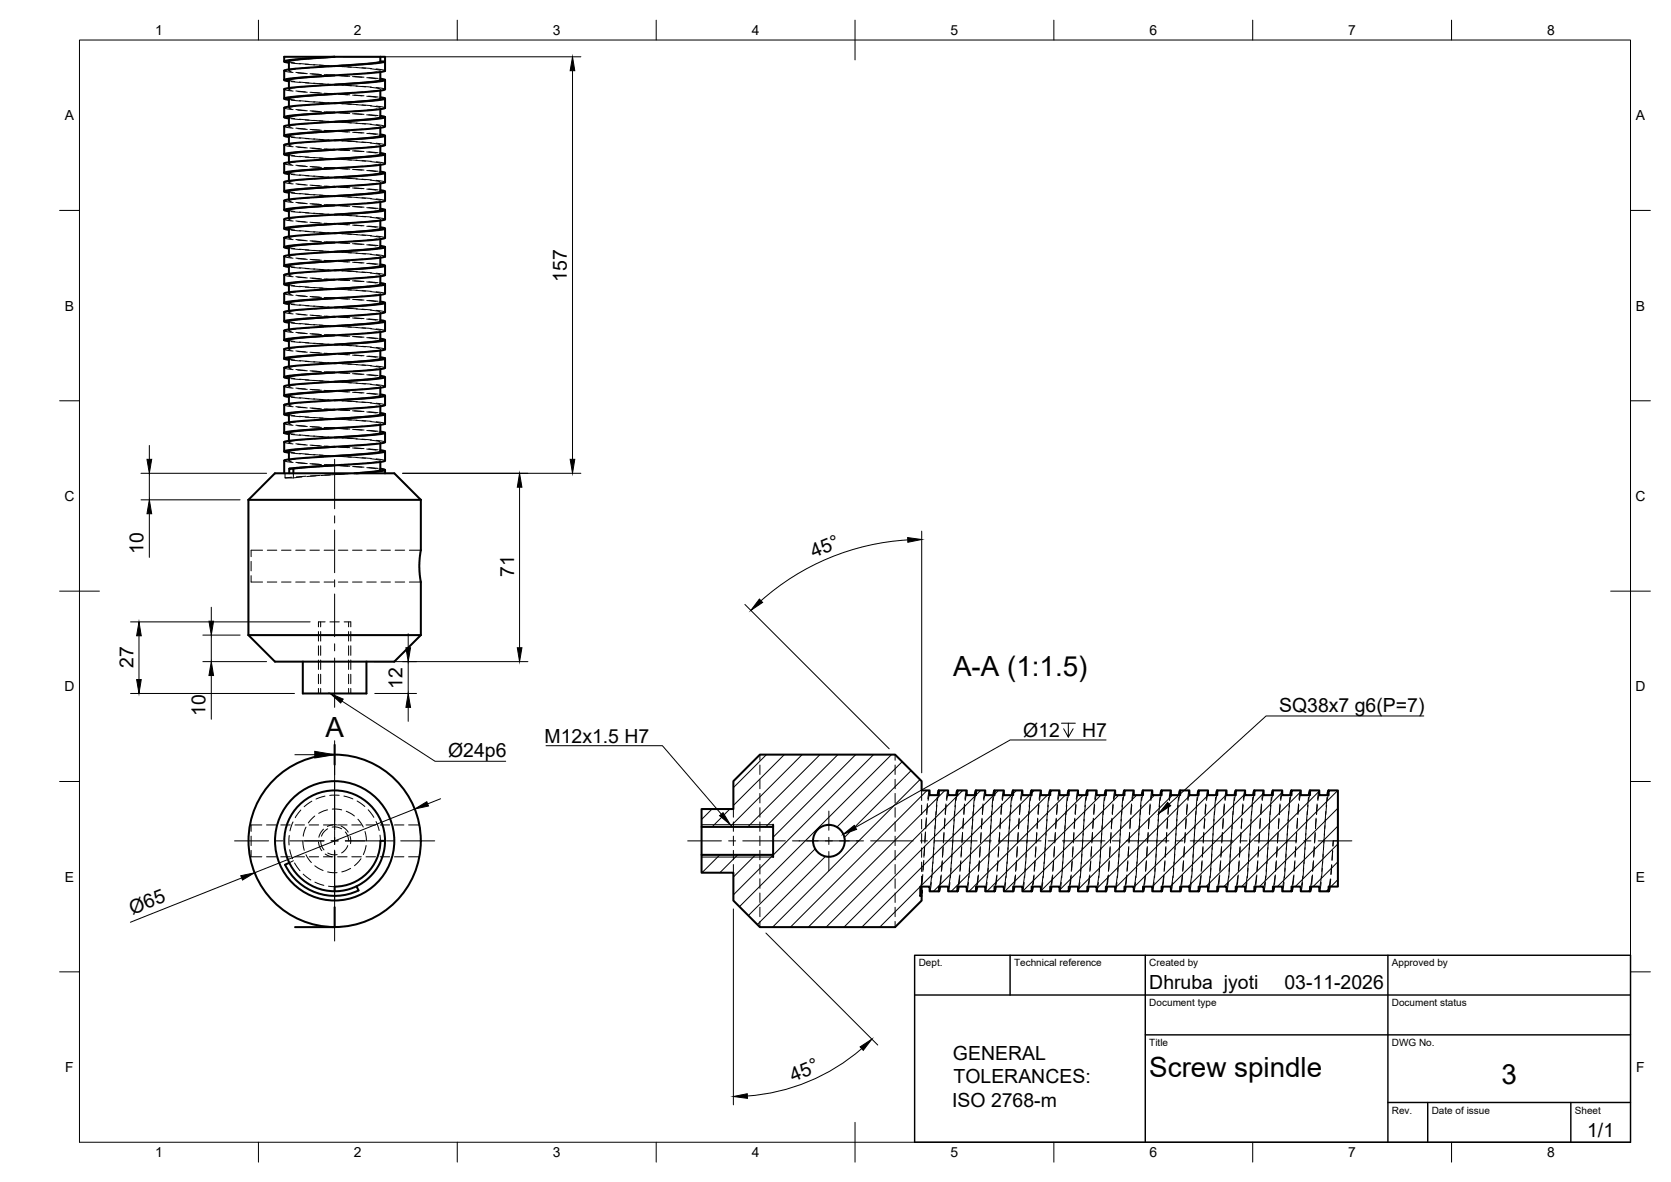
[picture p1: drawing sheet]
<svg xmlns="http://www.w3.org/2000/svg" width="420mm" height="297mm" viewBox="0 0 420 297" stroke-linecap="round" stroke-linejoin="round" font-family="sans-serif">
<defs><g id="words">
<g font-size="7">
<text x="239.6" y="169.9">A-A (1:1.5)</text>
<text x="81.8" y="185.2">A</text>
<text x="289" y="270.6">Screw spindle</text>
<text x="377.5" y="272.3">3</text>
</g>
<g font-size="4.9">
<text x="142.5" y="70.9" transform="rotate(-90 142.5 70.9)">157</text>
<text x="36.1" y="139.2" transform="rotate(-90 36.1 139.2)">10</text>
<text x="204.6" y="140.2" transform="rotate(-23 204.6 140.2)">45°</text>
<text x="129.2" y="145" transform="rotate(-90 129.2 145)">71</text>
<text x="33.5" y="167.9" transform="rotate(-90 33.5 167.9)">27</text>
<text x="101.2" y="173.1" transform="rotate(-90 101.2 173.1)">12</text>
<text x="51.7" y="179.9" transform="rotate(-90 51.7 179.9)">10</text>
<text x="321.6" y="178.9">SQ38x7 g6(P=7)</text>
<text x="257.3" y="185.2">Ø12</text>
<text x="272.1" y="185.2">H7</text>
<text x="112.7" y="190.3">Ø24p6</text>
<text x="136.9" y="186.7">M12x1.5 H7</text>
<text x="33.3" y="229.9" transform="rotate(-22 33.3 229.9)">Ø65</text>
<text x="289" y="248.5">Dhruba jyoti</text>
<text x="323" y="248.5">03-11-2026</text>
<text x="239.6" y="266.4">GENERAL</text>
<text x="199.4" y="271.8" transform="rotate(-22 199.4 271.8)">45°</text>
<text x="239.8" y="272.3">TOLERANCES:</text>
<text x="239.4" y="278.2">ISO 2768-m</text>
<text x="399.1" y="285.7">1/1</text>
</g>
<g font-size="3.5">
<text x="39" y="8.8">1</text>
<text x="89" y="8.8">2</text>
<text x="139" y="8.8">3</text>
<text x="189" y="8.8">4</text>
<text x="239" y="8.8">5</text>
<text x="289" y="8.8">6</text>
<text x="339" y="8.8">7</text>
<text x="389" y="8.8">8</text>
<text x="16.3" y="30.2">A</text>
<text x="411.3" y="30.2">A</text>
<text x="16.3" y="78">B</text>
<text x="411.3" y="78">B</text>
<text x="16.2" y="125.9">C</text>
<text x="411.2" y="125.9">C</text>
<text x="16.2" y="173.7">D</text>
<text x="411.2" y="173.7">D</text>
<text x="16.3" y="221.6">E</text>
<text x="411.3" y="221.6">E</text>
<text x="16.4" y="269.4">F</text>
<text x="411.4" y="269.4">F</text>
<text x="39" y="290.8">1</text>
<text x="89" y="290.8">2</text>
<text x="139" y="290.8">3</text>
<text x="189" y="290.8">4</text>
<text x="239" y="290.8">5</text>
<text x="289" y="290.8">6</text>
<text x="339" y="290.8">7</text>
<text x="389" y="290.8">8</text>
</g>
<g font-size="2.5">
<text x="231" y="242.9">Dept.</text>
<text x="255" y="242.9">Technical reference</text>
<text x="289" y="242.9">Created by</text>
<text x="350" y="242.9">Approved by</text>
<text x="289" y="252.8">Document type</text>
<text x="350" y="252.8">Document status</text>
<text x="289" y="262.9">Title</text>
<text x="350" y="262.9">DWG No.</text>
<text x="350" y="279.9">Rev.</text>
<text x="360" y="279.9">Date of issue</text>
<text x="396" y="279.9">Sheet</text>
</g>
</g></defs>
<!-- layer: Hidden -->
<g fill="none" stroke="#000" stroke-width=".25">
<path d="M71.5 17.8l2.2 .4M72.6 15.4l1.5 .4M72.6 17.4v.4M73.2 15.8l2.4 .3M74.3 17.4l-1.7 .3 .6 .3M74.4 18.2l2.4 .2M74.9 18.3l2.4 .2M75.3 15.9l2.4 .3M76.8 16.1l2.3 .2M77.9 17l-2.4 .2M78 18.5l2.3 .2M78.4 18.6l2.4 .1"/>
<path d="M78.8 16.3l2.4 .1M80.3 16.4l2.4 .1M81.4 16.8l-2.4 .1M81.5 18.8l2.4 .1M82 18.8l2.4 .2M82.4 16.5l2.4 .1M83.9 16.6l2.4 .1M84.1 16.6l-1.5 .1M85.1 19l2.4 .2M85.6 19l2.3 .2M86 16.7l2.3 .2M87.5 16.8l2.3 .2"/>
<path d="M87.7 18.7l-2.4 .2M88.6 19.2l2.4 .2M89.1 19.2l2.4 .2M89.6 17l2.3 .2M91 17l2.4 .2M91.2 18.4l-2.4 .2M92.2 19.5l2.4 .3M92.7 19.5l2.4 .2M93.1 17.3l2.4 .3M94.6 17.3l2.2 .5M94.8 18.1l-2.4 .2M95.6 17.8v.3"/>
<path d="M71.5 36.4l2.2 .5M71.5 22.4l2.2 .5M71.5 27.1l2.2 .4M71.5 31.8l2.2 .4M72.6 20.1l1.5 .4M72.6 24.8l1.5 .4M72.6 29.4l1.5 .4M72.6 34.1l1.5 .4M72.6 38.8l1.5 .3M72.6 22.1v.3M72.6 26.8v.3M72.6 31.5v.3"/>
<path d="M72.6 36.1v.3M73.2 39.2l2.4 .2M73.2 34.5l2.4 .2M73.2 29.8l2.4 .3M73.2 25.2l2.4 .2M73.2 20.5l2.4 .2M74.3 22l-1.7 .4 .6 .3M74.3 26.7l-1.7 .4 .6 .3M74.3 31.4l-1.7 .3 .6 .3M74.3 36l-1.7 .4 .6 .3M74.4 22.9l2.4 .2M74.4 27.5l2.4 .3"/>
<path d="M74.4 32.2l2.4 .2M74.4 36.9l2.4 .2M74.9 23l2.4 .2M74.9 27.7l2.4 .1M74.9 32.3l2.4 .2M74.9 37l2.4 .2M75.3 20.6l2.4 .2M75.3 25.3l2.4 .2M75.3 30l2.4 .2M75.3 34.6l2.4 .2M75.3 39.3l2.4 .2M76.8 39.5l2.3 .1"/>
<path d="M76.8 34.8l2.3 .2M76.8 30.1l2.3 .2M76.8 25.5l2.3 .1M76.8 20.8l2.3 .2M77.9 21.7l-2.4 .2M77.9 26.4l-2.4 .2M77.9 31l-2.4 .2M77.9 35.7l-2.4 .2M78 23.2l2.3 .2M78 27.9l2.3 .1M78 32.5l2.3 .2M78 37.2l2.3 .2"/>
<path d="M78.4 23.3l2.4 .1M78.4 27.9l2.4 .2M78.4 32.6l2.4 .2M78.4 37.3l2.4 .1M78.8 20.9l2.4 .2M78.8 25.6l2.4 .1M78.8 30.3l2.4 .1M78.8 34.9l2.4 .2M78.8 39.6l2.4 .2M80.3 39.7l2.4 .2M80.3 35l2.4 .2M80.3 30.4l2.4 .1"/>
<path d="M80.3 25.7l2.4 .2M80.3 21l2.4 .2M81.4 21.4l-2.4 .2M81.4 26.1l-2.4 .2M81.4 30.8l-2.4 .2M81.4 35.5l-2.4 .1M81.5 28.1l2.4 .2M81.5 37.4l2.4 .2M81.5 23.4l2.4 .2M81.5 32.8l2.4 .1M82 23.5l2.4 .1M82 32.8l2.4 .2"/>
<path d="M82 37.5l2.4 .1M82 28.2l2.4 .1M82.4 21.2l2.4 .1M82.4 25.8l2.4 .2M82.4 30.5l2.4 .2M82.4 35.2l2.4 .1M82.4 39.8l2.4 .2M83.9 39.9l2.4 .2M83.9 35.2l2.4 .2M83.9 30.6l2.4 .1M83.9 25.9l2.4 .2M83.9 21.3l2.4 .1"/>
<path d="M84.1 21.3l-1.5 .1M84.1 25.9l-1.5 .1M84.1 30.6l-1.5 .1M84.1 35.3l-1.5 .1M84.1 39.9l-1.5 .1M85.1 23.7l2.4 .1M85.1 28.3l2.4 .2M85.1 33l2.4 .2M85.1 37.7l2.4 .1M85.6 23.7l2.3 .1M85.6 28.3l2.3 .2M85.6 33l2.3 .2"/>
<path d="M85.6 37.7l2.3 .1M86 21.4l2.3 .2M86 26.1l2.3 .1M86 30.7l2.3 .2M86 35.4l2.3 .1M87.5 35.5l2.3 .1M87.5 30.8l2.3 .2M87.5 26.1l2.3 .2M87.5 21.5l2.3 .1M87.6 28.1l-2.3 .1M87.6 37.4l-2.3 .1M87.7 23.4l-2.4 .1"/>
<path d="M87.7 32.7l-2.4 .2M88.6 23.9l2.4 .2M88.6 28.6l2.4 .2M88.6 37.9l2.4 .2M88.7 33.2l2.3 .2M89.1 23.9l2.4 .2M89.1 28.6l2.4 .1M89.1 33.2l2.4 .2M89.1 37.9l2.4 .2M89.5 21.6l2.4 .2M89.5 31l2.4 .2M89.5 35.6l2.4 .2"/>
<path d="M89.6 26.3l2.3 .2M91 35.7l2.4 .2M91 31l2.4 .2M91 26.4l2.4 .2M91 21.7l2.4 .2M91.2 23.1l-2.4 .2M91.2 27.8l-2.4 .2M91.2 32.5l-2.4 .1M91.2 37.1l-2.4 .2M92.2 28.9l2.4 .2M92.2 38.2l2.4 .2M92.2 24.2l2.4 .3"/>
<path d="M92.2 33.5l2.4 .3M92.7 24.2l2.4 .2M92.7 28.8l2.4 .2M92.7 33.5l2.4 .2M92.7 38.1l2.4 .3M93.1 21.9l2.4 .4M93.1 26.6l2.4 .4M93.1 31.3l2.4 .4M93.1 35.9l2.4 .4M94.6 36l2.2 .4M94.6 31.3l2.2 .5M94.6 26.7l2.2 .4"/>
<path d="M94.6 22l2.2 .4M94.8 22.7l-2.4 .3M94.8 27.4l-2.4 .3M94.8 32.1l-2.4 .2M94.8 36.7l-2.4 .3M95.6 22.4v.4M95.6 27.1v.3M95.6 31.8v.3M95.6 36.4v.4M71.5 41.1l2.2 .5M71.5 59.8l2.2 .4M71.5 45.8l2.2 .4"/>
<path d="M71.5 50.4l2.2 .5M71.5 55.1l2.2 .4M72.6 43.4l1.5 .4M72.6 48.1l1.5 .4M72.6 52.8l1.5 .4M72.6 57.4l1.5 .4M72.6 40.8v.3M72.6 45.5v.3M72.6 50.1v.3M72.6 54.8v.3M72.6 59.4v.4M73.2 57.8l2.4 .2"/>
<path d="M73.2 53.2l2.4 .2M73.2 48.5l2.4 .2M73.2 43.8l2.4 .3M74.3 40.7l-1.7 .4 .6 .2M74.3 45.4l-1.7 .3 .6 .3M74.3 50l-1.7 .4 .6 .3M74.3 59.4l-1.7 .3 .6 .3M74.3 54.7l-1.7 .4 .6 .2M74.4 41.5l2.4 .2M74.4 46.2l2.4 .2M74.4 50.8l2.4 .3M74.4 55.5l2.4 .3"/>
<path d="M74.9 41.7l2.4 .2M74.9 46.3l2.4 .2M74.9 51l2.4 .2M74.9 55.7l2.4 .1M75.3 43.9l2.4 .3M75.3 48.6l2.4 .2M75.3 53.3l2.4 .2M75.3 58l2.4 .2M76.8 58.2l2.3 .1M76.8 53.5l2.3 .1M76.8 48.8l2.3 .2M76.8 44.1l2.3 .2"/>
<path d="M77.9 40.4l-2.4 .2M77.9 45l-2.4 .2M77.9 49.7l-2.4 .2M77.9 54.4l-2.4 .2M77.9 59l-2.4 .2M78 41.9l2.3 .1M78 46.5l2.3 .2M78 51.2l2.3 .2M78 55.8l2.3 .2M78.4 41.9l2.4 .2M78.4 46.6l2.4 .1M78.4 51.3l2.4 .1"/>
<path d="M78.4 55.9l2.4 .2M78.8 44.2l2.4 .2M78.8 48.9l2.4 .2M78.8 53.6l2.4 .1M78.8 58.3l2.4 .1M80.3 58.4l2.4 .1M80.3 53.7l2.4 .2M80.3 49.1l2.4 .1M80.3 44.4l2.4 .1M81.4 40.1l-2.4 .2M81.4 44.8l-2.4 .1M81.4 49.5l-2.4 .1"/>
<path d="M81.4 54.1l-2.4 .2M81.4 58.8l-2.4 .2M81.5 51.4l2.4 .2M81.5 42.1l2.4 .2M81.5 46.8l2.4 .1M81.5 56.1l2.4 .2M82 42.1l2.4 .2M82 46.8l2.4 .2M82 51.5l2.4 .1M82 56.1l2.4 .2M82.4 44.5l2.4 .1M82.4 53.8l2.4 .2"/>
<path d="M82.4 49.2l2.4 .1M82.4 58.5l2.4 .1M83.9 58.6l2.4 .1M83.9 53.9l2.4 .2M83.9 49.3l2.4 .1M83.9 44.6l2.4 .1M84.1 44.6l-1.5 .1M84.1 49.3l-1.5 .1M84.1 53.9l-1.5 .1M84.1 58.6l-1.5 .1M85.1 42.3l2.4 .2M85.1 47l2.4 .2"/>
<path d="M85.1 51.7l2.4 .1M85.1 56.3l2.4 .2M85.6 42.4l2.3 .1M85.6 47l2.3 .2M85.6 51.7l2.3 .1M85.6 56.4l2.3 .1M86 40.1l2.3 .1M86 44.7l2.3 .2M86 49.4l2.3 .2M86 54.1l2.3 .1M86 58.7l2.3 .2M87.5 58.8l2.3 .2"/>
<path d="M87.5 54.1l2.3 .2M87.5 49.5l2.3 .1M87.5 44.8l2.3 .1M87.5 40.1l2.3 .2M87.6 51.4l-2.3 .1M87.7 42l-2.4 .2M87.7 46.7l-2.4 .2M87.7 56l-2.4 .2M88.6 42.6l2.4 .1M88.6 47.2l2.4 .2M88.6 51.9l2.4 .2M88.7 56.6l2.3 .2"/>
<path d="M89.1 42.6l2.4 .1M89.1 47.3l2.4 .1M89.1 51.9l2.4 .2M89.1 56.6l2.4 .1M89.5 40.3l2.4 .2M89.5 45l2.4 .2M89.5 54.3l2.4 .2M89.6 49.6l2.3 .2M89.6 59l2.3 .2M91 59l2.4 .2M91 54.4l2.4 .2M91 49.7l2.4 .2"/>
<path d="M91 45l2.4 .2M91 40.4l2.4 .1M91.2 41.8l-2.4 .2M91.2 46.4l-2.4 .2M91.2 51.1l-2.4 .2M91.2 55.8l-2.4 .2M92.2 42.8l2.4 .3M92.2 47.5l2.4 .3M92.2 52.2l2.4 .3M92.2 56.9l2.4 .2M92.7 42.8l2.4 .2M92.7 47.5l2.4 .2"/>
<path d="M92.7 52.2l2.4 .2M92.7 56.8l2.4 .3M93.1 40.6l2.4 .4M93.1 45.3l2.4 .3M93.1 49.9l2.4 .4M93.1 54.6l2.4 .4M93.1 59.3l2.4 .3M94.6 59.3l1.6 .2 .6 .3M94.6 54.7l2.2 .4M94.6 50l2.2 .4M94.6 45.3l2.2 .5M94.6 40.7l2.2 .4"/>
<path d="M94.8 41.4l-2.4 .3M94.8 46.1l-2.4 .2M94.8 50.7l-2.4 .3M94.8 55.4l-2.4 .3M95.6 41.1v.3M95.6 45.8v.3M95.6 50.4v.4M95.6 55.1v.3M95.6 59.8v.3M71.5 64.4l2.2 .5M71.5 69.1l2.2 .5M71.5 73.8l2.2 .4"/>
<path d="M71.5 78.4l2.2 .5M72.6 62.1l1.5 .4M72.6 66.8l1.5 .3M72.6 71.4l1.5 .4M72.6 76.1l1.5 .4M72.6 64.1v.3M72.6 68.8v.3M72.6 73.5v.3M72.6 78.1v.3M73.2 76.5l2.4 .2M73.2 71.8l2.4 .3M73.2 67.2l2.4 .2"/>
<path d="M73.2 62.5l2.4 .2M74.3 64l-1.7 .4 .6 .3M74.3 68.7l-1.7 .4 .6 .2M74.3 73.4l-1.7 .4 .6 .2M74.3 78l-1.7 .4 .6 .3M74.4 60.2l2.4 .2M74.4 64.9l2.4 .2M74.4 69.5l2.4 .3M74.4 74.2l2.4 .2M74.4 78.9l2.4 .2M74.9 65l2.4 .2M74.9 60.3l2.4 .2"/>
<path d="M74.9 69.7l2.4 .2M74.9 74.3l2.4 .2M74.9 79l2.4 .2M75.3 62.6l2.4 .2M75.3 67.3l2.4 .2M75.3 72l2.4 .2M75.3 76.6l2.4 .2M76.8 76.8l2.3 .2M76.8 72.1l2.3 .2M76.8 67.5l2.3 .1M76.8 62.8l2.3 .2M77.9 63.7l-2.4 .2"/>
<path d="M77.9 68.4l-2.4 .2M77.9 73l-2.4 .2M77.9 77.7l-2.4 .2M78 60.5l2.3 .2M78 65.2l2.3 .1M78 69.9l2.3 .1M78 74.5l2.3 .2M78 79.2l2.3 .2M78.4 60.6l2.4 .1M78.4 65.3l2.4 .1M78.4 69.9l2.4 .2M78.4 74.6l2.4 .1"/>
<path d="M78.4 79.3l2.4 .1M78.8 62.9l2.4 .2M78.8 67.6l2.4 .1M78.8 72.2l2.4 .2M78.8 76.9l2.4 .2M80.3 77.1l2.4 .1M80.3 72.4l2.4 .1M80.3 67.7l2.4 .1M80.3 63l2.4 .2M81.4 63.4l-2.4 .2M81.4 68.1l-2.4 .2M81.4 72.8l-2.4 .1"/>
<path d="M81.4 77.5l-2.4 .1M81.5 60.8l2.4 .1M81.5 70.1l2.4 .2M81.5 79.4l2.4 .2M81.5 65.4l2.4 .2M81.5 74.8l2.4 .1M82 60.8l2.4 .1M82 65.5l2.4 .1M82 70.2l2.4 .1M82 79.5l2.4 .1M82 74.8l2.4 .2M82.4 63.2l2.4 .1"/>
<path d="M82.4 67.8l2.4 .2M82.4 72.5l2.4 .2M82.4 77.2l2.4 .1M83.9 77.3l2.4 .1M83.9 72.6l2.4 .1M83.9 67.9l2.4 .2M83.9 63.3l2.4 .1M84.1 63.3l-1.5 .1M84.1 67.9l-1.5 .1M84.1 72.6l-1.5 .1M84.1 77.3l-1.5 .1M85.1 61l2.4 .2"/>
<path d="M85.1 65.7l2.4 .1M85.1 70.3l2.4 .2M85.1 75l2.4 .1M85.1 79.7l2.4 .1M85.6 61l2.3 .2M85.6 65.7l2.3 .1M85.6 70.4l2.3 .1M85.6 75l2.3 .2M85.6 79.7l2.3 .1M86 63.4l2.3 .1M86 68.1l2.3 .1M86 72.7l2.3 .2"/>
<path d="M86 77.4l2.3 .2M87.5 77.5l2.3 .1M87.5 72.8l2.3 .1M87.5 68.1l2.3 .2M87.5 63.5l2.3 .1M87.6 60.7l-2.3 .2M87.6 70l-2.3 .2M87.6 79.4l-2.3 .1M87.7 65.4l-2.4 .1M87.7 74.7l-2.4 .2M88.6 61.2l2.4 .2M88.6 70.6l2.4 .1"/>
<path d="M88.6 79.9l2.4 .2M88.7 65.9l2.3 .2M88.7 75.2l2.3 .2M89.1 61.2l2.4 .2M89.1 65.9l2.4 .2M89.1 70.6l2.4 .1M89.1 79.9l2.4 .2M89.2 75.2l2.3 .2M89.5 63.6l2.4 .2M89.5 73l2.4 .2M89.5 77.6l2.4 .2M89.6 68.3l2.3 .2"/>
<path d="M91 77.7l2.4 .2M91 73l2.4 .2M91 68.4l2.4 .1M91 63.7l2.4 .2M91.2 60.5l-2.4 .1M91.2 65.1l-2.4 .2M91.2 69.8l-2.4 .2M91.2 74.5l-2.4 .1M91.2 79.1l-2.4 .2M92.2 70.9l2.4 .2M92.2 61.5l2.4 .3M92.2 66.2l2.4 .2"/>
<path d="M92.2 75.5l2.4 .3M92.7 61.5l2.4 .2M92.7 66.2l2.4 .2M92.7 70.8l2.4 .2M92.7 75.5l2.4 .2M93.1 63.9l2.4 .4M93.1 68.6l2.4 .4M93.1 73.3l2.4 .3M93.1 77.9l2.4 .4M94.6 78l2.2 .4M94.6 73.3l2.2 .5M94.6 68.7l2.2 .4"/>
<path d="M94.6 64l2.2 .4M94.8 60.1l-2.4 .3M94.8 64.7l-2.4 .3M94.8 69.4l-2.4 .3M94.8 74.1l-2.4 .2M94.8 78.7l-2.4 .3M95.6 64.4v.4M95.6 69.1v.3M95.6 73.8v.3M95.6 78.4v.4M71.5 83.1l2.2 .5M71.5 87.8l2.2 .4"/>
<path d="M71.5 92.4l2.2 .5M71.5 97.1l2.2 .4M72.6 80.8l1.5 .4M72.6 85.4l1.5 .4M72.6 90.1l1.5 .4M72.6 94.8l1.5 .4M72.6 99.4l1.5 .4M72.6 82.8v.3M72.6 87.4v.4M72.6 92.1v.3M72.6 96.8v.3M73.2 99.8l2.4 .3"/>
<path d="M73.2 95.2l2.4 .2M73.2 90.5l2.4 .2M73.2 85.8l2.4 .2M73.2 81.2l2.4 .2M74.3 82.7l-1.7 .4 .6 .2M74.3 87.4l-1.7 .3 .6 .3M74.3 92l-1.7 .4 .6 .3M74.3 96.7l-1.7 .4 .6 .3M74.4 83.5l2.4 .3M74.4 88.2l2.4 .2M74.4 92.9l2.4 .2M74.4 97.5l2.4 .3"/>
<path d="M74.9 88.3l2.4 .2M74.9 83.7l2.4 .1M74.9 93l2.4 .2M74.9 97.7l2.4 .1M75.3 81.3l2.4 .2M75.3 85.9l2.4 .3M75.3 90.6l2.4 .2M75.3 95.3l2.4 .2M75.3 100l2.4 .2M76.8 95.5l2.3 .1M76.8 90.8l2.3 .2M76.8 86.1l2.3 .2"/>
<path d="M76.8 81.5l2.3 .1M77.9 82.4l-2.4 .2M77.9 87l-2.4 .2M77.9 91.7l-2.4 .2M77.9 96.4l-2.4 .2M78 83.8l2.3 .2M78 88.5l2.3 .2M78 93.2l2.3 .2M78 97.9l2.3 .1M78.4 83.9l2.4 .2M78.4 88.6l2.4 .1M78.4 93.3l2.4 .1"/>
<path d="M78.4 97.9l2.4 .2M78.8 81.6l2.4 .2M78.8 86.3l2.4 .1M78.8 90.9l2.4 .2M78.8 95.6l2.4 .1M80.3 95.7l2.4 .1M80.3 91l2.4 .2M80.3 86.4l2.4 .1M80.3 81.7l2.4 .2M81.4 82.1l-2.4 .2M81.4 86.8l-2.4 .1M81.4 91.4l-2.4 .2"/>
<path d="M81.4 96.1l-2.4 .2M81.5 84.1l2.4 .2M81.5 88.8l2.4 .1M81.5 93.4l2.4 .2M81.5 98.1l2.4 .2M82 84.1l2.4 .2M82 88.8l2.4 .1M82 93.5l2.4 .1M82 98.2l2.4 .1M82.4 86.5l2.4 .1M82.4 95.8l2.4 .2M82.4 81.8l2.4 .2"/>
<path d="M82.4 91.2l2.4 .1M83.9 95.9l2.4 .2M83.9 91.3l2.4 .1M83.9 86.6l2.4 .1M83.9 81.9l2.4 .2M84.1 81.9l-1.5 .1M84.1 86.6l-1.5 .1M84.1 91.3l-1.5 .1M84.1 95.9l-1.5 .1M85.1 84.3l2.4 .2M85.1 89l2.4 .2M85.1 93.7l2.4 .1"/>
<path d="M85.1 98.3l2.4 .2M85.6 84.4l2.3 .1M85.6 89l2.3 .2M85.6 93.7l2.3 .1M85.6 98.3l2.3 .2M86 82l2.3 .2M86 86.7l2.3 .2M86 91.4l2.3 .2M86 96.1l2.3 .1M87.5 96.1l2.3 .2M87.5 91.5l2.3 .1M87.5 86.8l2.3 .2"/>
<path d="M87.5 82.1l2.3 .2M87.7 84l-2.4 .2M87.7 88.7l-2.4 .2M87.7 93.4l-2.4 .1M87.7 98.1l-2.4 .1M88.6 84.6l2.4 .2M88.6 89.2l2.4 .2M88.6 93.9l2.4 .2M88.6 98.6l2.4 .1M89.1 84.6l2.4 .1M89.1 89.2l2.4 .2M89.1 93.9l2.4 .2"/>
<path d="M89.2 98.6l2.3 .1M89.5 87l2.4 .2M89.5 96.3l2.4 .2M89.6 82.3l2.3 .2M89.6 91.6l2.3 .2M91 96.4l2.4 .1M91 91.7l2.4 .2M91 87l2.4 .2M91 82.4l2.4 .2M91.2 83.8l-2.4 .2M91.2 88.4l-2.4 .2M91.2 93.1l-2.4 .2"/>
<path d="M91.2 97.8l-2.4 .2M92.2 80.2l2.4 .3M92.2 84.8l2.4 .3M92.2 89.5l2.4 .3M92.2 94.2l2.4 .3M92.2 98.9l2.4 .2M92.7 80.2l2.4 .2M92.7 84.8l2.4 .3M92.7 89.5l2.4 .2M92.7 94.2l2.4 .2M92.7 98.8l2.4 .2M93.1 82.6l2.4 .4"/>
<path d="M93.1 87.3l2.4 .3M93.1 91.9l2.4 .4M93.1 96.6l2.4 .4M94.6 96.7l2.2 .4M94.6 92l2.2 .4M94.6 87.3l2.2 .5M94.6 82.7l2.2 .4M94.8 83.4l-2.4 .3M94.8 88.1l-2.4 .2M94.8 92.7l-2.4 .3M94.8 97.4l-2.4 .3M95.6 83.1v.3"/>
<path d="M95.6 87.8v.3M95.6 92.4v.4M95.6 97.1v.3M71.5 106.4l2.2 .5M71.5 111.1l2.2 .5M71.5 101.8l2.2 .4M71.5 115.8l2.2 .4M71.7 118.9v1.2l1.6-.2M72.6 104.1l1.5 .4M72.6 108.8l1.5 .3M72.6 113.4l1.5 .4M72.6 101.5v.3"/>
<path d="M72.6 106.1v.3M72.6 110.8v.3M72.6 115.5v.3M73.2 113.8l2.4 .3M73.2 109.2l2.4 .2M73.2 104.5l2.4 .2M73.8 118.9v1.2M74.3 101.4l-1.7 .3 .6 .3M74.3 106l-1.6 .4 .5 .3M74.3 110.7l-1.7 .4 .6 .2M74.3 115.4l-1.6 .3 .5 .3M74.4 102.2l2.4 .2"/>
<path d="M74.4 106.9l2.4 .2M74.4 111.5l2.4 .2M74.4 116.2l2.4 .2M74.9 107l2.4 .2M74.9 111.7l2.4 .2M74.9 102.3l2.4 .2M74.9 116.3l2.4 .2M75.3 104.6l2.4 .2M75.3 109.3l2.4 .2M75.3 113.9l2.4 .3M75.9 119.9l-4.2 .2M76.8 114.1l2.3 .2"/>
<path d="M76.8 109.5l2.3 .1M76.8 104.8l2.3 .2M76.8 100.1l2.3 .2M76.9 119.7l-2.4 .2M77.9 101l-2.4 .2M77.9 105.7l-2.4 .2M77.9 110.4l-2.4 .2M77.9 115l-2.4 .2M78 102.5l2.3 .2M78 107.2l2.3 .2M78 111.9l2.3 .1M78 116.5l2.3 .2"/>
<path d="M78.4 102.6l2.4 .2M78.4 107.3l2.4 .1M78.4 111.9l2.4 .2M78.4 116.6l2.4 .1M78.8 100.3l2.4 .1M78.8 104.9l2.4 .2M78.8 109.6l2.4 .2M78.8 114.2l2.4 .2M79.5 119.6l-2.4 .2M80.3 114.4l2.4 .1M80.3 109.7l2.4 .2M80.3 105l2.4 .2"/>
<path d="M80.3 100.4l2.4 .1M80.5 119.5l-2.4 .1M81.4 100.8l-2.4 .2M81.4 105.5l-2.4 .1M81.4 110.1l-2.4 .2M81.4 114.8l-2.4 .1M81.5 102.8l2.4 .1M81.5 112.1l2.4 .2M81.5 107.4l2.4 .2M81.5 116.8l2.4 .1M82 102.8l2.4 .2M82 107.5l2.4 .1"/>
<path d="M82 112.1l2.4 .2M82 116.8l2.4 .2M82.4 105.2l2.4 .1M82.4 100.5l2.4 .2M82.4 109.8l2.4 .2M82.4 114.5l2.4 .1M83.1 119.3l-2.4 .2M83.9 114.6l2.4 .1M83.9 109.9l2.4 .2M83.9 105.2l2.4 .2M83.9 100.6l2.4 .1M84 119.3l-2.3 .1"/>
<path d="M84.1 100.6l-1.5 .1M84.1 105.3l-1.5 .1M84.1 109.9l-1.5 .1M84.1 114.6l-1.5 .1M85.1 103l2.4 .2M85.1 107.7l2.4 .1M85.1 112.3l2.4 .2M85.1 117l2.4 .2M85.6 103l2.3 .2M85.6 107.7l2.3 .1M85.6 112.4l2.3 .1M85.6 117l2.3 .2"/>
<path d="M86 100.7l2.3 .2M86 105.4l2.3 .1M86 110.1l2.3 .1M86 114.7l2.3 .2M86.6 119.1l-2.3 .2M87.5 114.8l2.3 .1M87.5 110.1l2.3 .2M87.5 105.5l2.3 .1M87.5 100.8l2.3 .2M87.6 119.1l-2.4 .1M87.6 102.7l-2.3 .2M87.6 112l-2.3 .2"/>
<path d="M87.7 107.4l-2.4 .1M87.7 116.7l-2.4 .2M88.6 103.2l2.4 .2M88.6 112.6l2.4 .1M88.7 107.9l2.3 .2M88.7 117.2l2.3 .2M89.1 103.2l2.4 .2M89.1 107.9l2.4 .2M89.1 112.6l2.4 .1M89.1 117.2l2.4 .2M89.1 118.9l-1.3 .1M89.5 105.6l2.4 .2"/>
<path d="M89.5 110.3l2.4 .2M89.5 115l2.4 .2M89.6 101l2.3 .2M90.1 118.9l-1.3 .1M91 115l2.4 .2M91 110.4l2.4 .1M91 105.7l2.4 .2M91 101l2.4 .2M91.2 102.5l-2.4 .1M91.2 107.1l-2.4 .2M91.2 111.8l-2.4 .2M91.2 116.4l-2.4 .2"/>
<path d="M92.2 112.8l2.4 .3M92.2 103.5l2.4 .3M92.2 108.2l2.4 .2M92.2 117.5l2.4 .3M92.7 103.5l2.4 .2M92.7 108.1l2.4 .3M92.7 112.8l2.4 .2M92.7 117.5l2.4 .2M93.1 101.3l2.4 .3M93.1 105.9l2.4 .4M93.1 110.6l2.4 .4M93.1 115.3l2.4 .3"/>
<path d="M94.6 115.3l2.2 .5M94.6 101.3l2.2 .5M94.6 110.7l2.2 .4M94.6 106l2.2 .4M94.7 102.1l-2.3 .2M94.7 111.4l-2.3 .3M94.8 106.7l-2.4 .3M94.8 116.1l-2.4 .2M95.6 101.8v.3M95.6 106.4v.4M95.6 111.1v.3M95.6 115.8v.3"/>
<path d="M66 138.3h-2.9v1.6M67.2 138.3h2.4M70.8 138.3h2.4M74.4 138.3h2.3M77.9 138.3h2.4M81.5 138.3h2.4M85.1 138.3h2.4M88.6 138.3h2.4M92.2 138.3h2.4M95.8 138.3h2.4M99.4 138.3h2.3M102.9 138.3h2.9"/>
<path d="M63.1 144.7v1.6h2.9M63.1 141.1v2.4M67.2 146.3h2.4M70.8 146.3h2.4M74.4 146.3h2.3M77.9 146.3h2.4M80.1 156.3h1.6M80.6 156.3v1.2M80.6 158.7v2.4M81.5 146.3h2.4M83 156.3h2.3M85.1 146.3h2.4"/>
<path d="M86.5 156.3h1.7M87.7 156.3v1.2M87.7 158.7v2.4M88.6 146.3h2.4M92.2 146.3h2.4M95.8 146.3h2.4M99.4 146.3h2.3M102.9 146.3h2.9M80.6 162.3v2.4M80.6 165.9v2.3M80.6 169.4v2.4M80.6 173v1.3"/>
<path d="M87.7 162.3v2.4M87.7 165.9v2.3M87.7 169.4v2.4M87.7 173v1.3M85.3 199.9h-2.4M191.1 189.6v1.5M191.1 192.3v2.3M191.1 195.8v2.4M191.1 199.4v2.4M225.1 199.4v2.4M225.1 195.8v2.4M225.1 192.3v2.3"/>
<path d="M225.1 189.6v1.5M231.7 198.6v2.6M233.7 199.8l-.3 1.4M233.7 198.6l-.4 2.2M236.1 199.8l-.4 1.4M238.4 199.8l-.4 1.4M238.4 198.6l-.4 2.3M240.7 199.8l-.3 1.4M243.1 199.8l-.4 1.4M243.1 198.6l-.5 2.3M245.4 199.8l-.4 1.4M247.7 199.8l-.3 1.4"/>
<path d="M247.7 198.6l-.4 2.3M250.1 199.8l-.4 1.4M252.4 199.8l-.4 1.4M252.4 198.6l-.5 2.3M254.7 199.8l-.3 1.4M257.1 199.8l-.4 1.4M257.1 198.6l-.5 2.3M259.4 199.8l-.4 1.4M261.7 199.8l-.3 1.4M261.7 198.6l-.4 2.3M264.1 199.8l-.4 1.4M266.4 199.8l-.4 1.4"/>
<path d="M266.4 198.6l-.4 2.3M268.7 199.8l-.3 1.4M271.1 199.8l-.4 1.4M271.1 198.6l-.5 2.3M273.4 199.8l-.4 1.4M275.7 199.8l-.3 1.4M275.7 198.6l-.4 2.3M278.1 199.8l-.4 1.4M280.4 199.8l-.4 1.4M280.4 198.6l-.4 2.3M282.7 199.8l-.3 1.4M285.1 199.8l-.4 1.4"/>
<path d="M285.1 198.6l-.5 2.3M287.4 199.8l-.4 1.4M289.7 199.8l-.3 1.4M289.7 198.6l-.4 2.3M292.1 199.8l-.4 1.4M294.4 199.8l-.4 1.4M294.4 198.6l-.4 2.3M296.7 199.8l-.3 1.4M299.1 199.8l-.4 1.4M299.1 198.6l-.5 2.3M301.4 199.8l-.4 1.4M303.7 199.8l-.3 1.4"/>
<path d="M303.7 198.6l-.4 2.3M306.1 199.8l-.4 1.4M308.4 199.8l-.4 1.4M308.4 198.6l-.4 2.3M310.7 199.8l-.3 1.4M313.1 199.8l-.4 1.4M313.1 198.6l-.5 2.3M315.4 199.8l-.4 1.4M317.7 199.8l-.3 1.4M317.7 198.6l-.4 2.3M320.1 199.8l-.4 1.4M322.4 199.8l-.4 1.4"/>
<path d="M322.4 198.6l-.5 2.3M324.7 199.8l-.3 1.4M327.1 198.6l-.5 2.3M327.1 199.8l-.4 1.4M329.4 199.8l-.4 1.4M331.7 199.8l-.3 1.4M331.7 198.6l-.4 2.3M334.1 199.8l-.4 1.4M63.1 213.7v1.6h2.7M63.1 210.1v2.4M65.8 207.3h-2.7v1.6M67 215.3h2.4"/>
<path d="M67 207.3h2.4M70.6 215.3h2.4M70.6 207.3h2.4M72.7 210v2.4M72.9 213.5l.7 2.3M73.7 206.6l-.8 2.2M73.8 216.3l-1.1 .5M74.1 216.9l1.3 1.9M74.2 215.3h2.4M74.2 207.3h2.4M75.6 203.6l-1.4 1.9M76.1 211.3l.4 2.4"/>
<path d="M76.2 219.7l1.9 1.4M76.9 207.9l-.7 2.2M76.9 214.8l1.4 2M77.7 215.3h2.4M77.7 207.3h2.4M78.4 201.3l-1.9 1.4M79.1 205.1l-1.6 1.7M79.2 217.6l2 1.2M80.6 211.3l.3 1.3 .5 1M81.3 215.3h2.4M81.3 207.3h2.4M81.7 200.1l-2.2 .7"/>
<path d="M82.4 203.5l-2.3 .9M82.4 208.3l-1 .8-.6 1M82.4 219.1l2.4 .2M82.4 214.4l1.3 .4h1.1M83.5 207.9h1.3l1.1 .4M83.5 203.3l2.4 .2M84.9 215.3h2.4M84.9 207.3h2.4M86.5 200.1l2.2 .7M86.8 209.1l.7 1.2 .2 1M87.1 203.9l2 1.2M87.4 212.5l-.4 .8-1.1 1"/>
<path d="M88.2 218.2l-2.3 .9M88.5 215.3h2.3M88.5 207.3h2.3M89.8 201.3l1.9 1.4M90 205.9l1.3 1.9M90.8 215.8l-1.7 1.8M91.8 209l.3 2.3M92 215.3h2.4M92 207.3h2.4M92.1 212.5l-.7 2.3M92.6 203.5l1.4 1.9M94.6 206.5l.7 2.2"/>
<path d="M95.5 209.9l.1 1.4M95.6 215.3h2.4M95.6 207.3h2.4M99.2 215.3h2.4M99.2 207.3h2.4M102.7 215.3h2.7M102.7 207.3h2.7M184.4 217.3v2M184.4 213.7v2.4M184.4 210.1v2.4M184.4 206.6v2.3M184.4 203.3v2.1"/>
<path d="M191.1 203v2.4M191.1 206.6v2.3M191.1 210.1v2.4M191.1 213.7v2.4M191.1 217.3v2.4M225.1 217.3v2.4M225.1 213.7v2.4M225.1 210.1v2.4M225.1 206.6v2.3M225.1 203v2.4M231.7 202.3v2.4M231.7 205.9v2.4"/>
<path d="M231.7 209.5v2.4M231.7 213.1v2.3M231.7 216.6v2.4M232 219.8l-.2 2.4M232.2 216.6l-.2 2.4M232.3 216.2l-.2 2.4M232.5 213l-.2 2.4M232.5 212.6l-.2 2.4M232.7 209.5l-.2 2.3M232.7 209.1l-.1 2.4M232.9 205.5l-.1 2.4M232.9 205.9l-.1 2.4"/>
<path d="M233.2 202l-.2 2.3M233.2 202.3l-.2 2.4M234.5 218.2l-.2 2.4M234.5 216.6l-.1 2.4M234.7 214.6l-.2 2.4M234.8 213l-.2 2.4M234.9 211.1l-.1 2.4M235 209.5l-.1 2.3M235.1 207.5l-.1 2.4M235.3 205.9l-.2 2.4M235.4 203.9l-.2 2.4M235.6 202.3l-.2 2.4"/>
<path d="M235.7 200.4l-.2 2.3M236.7 219.9l-.2 2.4M236.9 216.6l-.2 2.4M236.9 216.3l-.1 2.4M237.1 213l-.1 2.4M237.2 212.8l-.2 2.3M237.4 209.5l-.2 2.3M237.4 209.2l-.2 2.4M237.6 205.6l-.2 2.4M237.6 205.9l-.2 2.4M237.8 202l-.1 2.4M237.9 202.3l-.2 2.4"/>
<path d="M239.1 218.2l-.1 2.4M239.2 216.6l-.2 2.4M239.4 214.6l-.2 2.4M239.5 213l-.2 2.4M239.6 211.1l-.2 2.4M239.7 209.5l-.2 2.3M239.8 207.5l-.2 2.4M239.9 205.9l-.1 2.4M240 203.9l-.1 2.4M240.2 202.3l-.2 2.4M240.3 200.4l-.2 2.3M241.3 219.9l-.2 2.4"/>
<path d="M241.6 216.6l-.2 2.4M241.6 216.3l-.2 2.4M241.8 213l-.2 2.4M241.8 212.8l-.1 2.3M242 209.5l-.1 2.3M242 209.2l-.1 2.4M242.3 205.6l-.2 2.4M242.3 205.9l-.2 2.4M242.5 202l-.2 2.4M242.6 202.3l-.2 2.4M243.8 218.2l-.2 2.4M243.9 216.6l-.2 2.4"/>
<path d="M244 214.6l-.1 2.4M244.1 213l-.1 2.4M244.2 211.1l-.1 2.4M244.3 209.5l-.1 2.3M244.5 207.5l-.2 2.4M244.6 205.9l-.2 2.4M244.7 203.9l-.2 2.4M244.9 202.3l-.2 2.4M245 200.4l-.2 2.3M246 219.9l-.2 2.4M246.2 216.6l-.2 2.4M246.3 216.3l-.2 2.4"/>
<path d="M246.5 213l-.2 2.4M246.5 212.8l-.2 2.3M246.7 209.5l-.2 2.3M246.7 209.2l-.2 2.4M246.9 205.6l-.1 2.4M246.9 205.9l-.1 2.4M247.2 202l-.2 2.4M247.2 202.3l-.2 2.4M248.5 218.2l-.2 2.4M248.5 216.6l-.1 2.4M248.7 214.6l-.1 2.4M248.8 213l-.2 2.4"/>
<path d="M248.9 211.1l-.1 2.4M249 209.5l-.1 2.3M249.1 207.5l-.1 2.4M249.3 205.9l-.2 2.4M249.4 203.9l-.2 2.4M249.6 202.3l-.2 2.4M249.7 200.4l-.3 2.3M250.7 219.9l-.2 2.4M250.9 216.6l-.2 2.4M250.9 216.3l-.1 2.4M251.1 213l-.1 2.4M251.1 212.8l-.1 2.3"/>
<path d="M251.4 209.5l-.2 2.3M251.4 209.2l-.2 2.4M251.6 205.6l-.2 2.4M251.6 205.9l-.2 2.4M251.8 202l-.1 2.4M251.9 202.3l-.2 2.4M253.1 218.2l-.1 2.4M253.2 216.6l-.2 2.4M253.4 214.6l-.2 2.4M253.4 213l-.1 2.4M253.6 211.1l-.2 2.4M253.7 209.5l-.2 2.3"/>
<path d="M253.8 207.5l-.1 2.4M253.9 205.9l-.1 2.4M254 203.9l-.1 2.4M254.2 202.3l-.2 2.4M254.3 200.4l-.2 2.3M255.4 219.9l-.3 2.4M255.5 216.6l-.1 2.4M255.6 216.3l-.2 2.4M255.8 213l-.2 2.4M255.8 212.8l-.1 2.3M256 209.5l-.1 2.3M256 209.2l-.1 2.4"/>
<path d="M256.2 205.6l-.1 2.4M256.3 205.9l-.2 2.4M256.5 202l-.2 2.4M256.6 202.3l-.3 2.4M257.8 218.2l-.2 2.4M257.9 216.6l-.2 2.4M258 214.6l-.1 2.4M258.1 213l-.1 2.4M258.3 211.1l-.2 2.4M258.4 209.5l-.2 2.3M258.5 207.5l-.2 2.4M258.6 205.9l-.2 2.4"/>
<path d="M258.7 203.9l-.2 2.4M258.9 202.3l-.2 2.4M259 200.4l-.2 2.3M260 219.9l-.2 2.4M260.2 216.6l-.2 2.4M260.3 216.3l-.2 2.4M260.5 213l-.2 2.4M260.5 212.8l-.2 2.3M260.7 209.5l-.2 2.3M260.7 209.2l-.1 2.4M260.9 205.6l-.1 2.4M260.9 205.9l-.1 2.4"/>
<path d="M261.2 202l-.2 2.4M261.2 202.3l-.2 2.4M262.5 218.2l-.2 2.4M262.6 216.6l-.2 2.4M262.7 214.6l-.1 2.4M262.8 213l-.2 2.4M262.9 211.1l-.1 2.4M263 209.5l-.1 2.3M263.1 207.5l-.1 2.4M263.3 205.9l-.2 2.4M263.4 203.9l-.2 2.4M263.6 202.3l-.2 2.4"/>
<path d="M263.7 200.4l-.2 2.3M264.7 219.9l-.2 2.4M264.9 216.6l-.2 2.4M264.9 216.3l-.1 2.4M265.1 213l-.1 2.4M265.2 212.8l-.2 2.3M265.3 209.5l-.1 2.3M265.4 209.2l-.2 2.4M265.6 205.6l-.2 2.4M265.6 205.9l-.2 2.4M265.9 202l-.2 2.4M265.9 202.3l-.2 2.4"/>
<path d="M267.1 218.2l-.1 2.4M267.2 216.6l-.2 2.4M267.4 214.6l-.2 2.4M267.5 213l-.2 2.4M267.6 211.1l-.2 2.4M267.7 209.5l-.2 2.3M267.8 207.5l-.1 2.4M267.9 205.9l-.1 2.4M268 203.9l-.1 2.4M268.2 202.3l-.2 2.4M268.4 200.4l-.3 2.3M269.3 219.9l-.2 2.4"/>
<path d="M269.6 216.6l-.2 2.4M269.6 216.3l-.2 2.4M269.8 213l-.2 2.4M269.8 212.8l-.1 2.3M270 209.5l-.1 2.3M270 209.2l-.1 2.4M270.3 205.9l-.2 2.4M270.3 205.6l-.2 2.4M270.5 202l-.2 2.4M270.6 202.3l-.2 2.4M271.8 218.2l-.2 2.4M271.9 216.6l-.2 2.4"/>
<path d="M272 214.6l-.1 2.4M272.1 213l-.1 2.4M272.2 211.1l-.1 2.4M272.4 209.5l-.2 2.3M272.5 207.5l-.2 2.4M272.6 205.9l-.2 2.4M272.7 203.9l-.2 2.4M272.9 202.3l-.2 2.4M273 200.4l-.2 2.3M274 219.9l-.2 2.4M274.2 216.6l-.2 2.4M274.3 216.3l-.2 2.4"/>
<path d="M274.4 213l-.1 2.4M274.5 212.8l-.2 2.3M274.7 209.5l-.2 2.3M274.7 209.2l-.1 2.4M274.9 205.6l-.1 2.4M274.9 205.9l-.1 2.4M275.2 202l-.2 2.4M275.2 202.3l-.2 2.4M276.5 218.2l-.2 2.4M276.5 216.6l-.1 2.4M276.7 214.6l-.1 2.4M276.8 213l-.2 2.4"/>
<path d="M276.9 211.1l-.1 2.4M277 209.5l-.1 2.3M277.1 207.5l-.1 2.4M277.3 205.9l-.2 2.4M277.4 203.9l-.2 2.4M277.6 202.3l-.3 2.4M277.7 200.4l-.2 2.3M278.7 219.9l-.2 2.4M278.9 216.6l-.2 2.4M278.9 216.3l-.1 2.4M279.1 213l-.1 2.4M279.1 212.8l-.1 2.3"/>
<path d="M279.4 209.5l-.2 2.3M279.4 209.2l-.2 2.4M279.6 205.9l-.2 2.4M279.6 205.6l-.2 2.4M279.8 202l-.1 2.4M279.9 202.3l-.2 2.4M281.1 218.2l-.1 2.4M281.2 216.6l-.2 2.4M281.4 214.6l-.2 2.4M281.5 213l-.2 2.4M281.6 211.1l-.1 2.4M281.7 209.5l-.2 2.3"/>
<path d="M281.8 207.5l-.2 2.4M281.9 205.9l-.1 2.4M282 203.9l-.1 2.4M282.2 202.3l-.2 2.4M282.3 200.4l-.2 2.3M283.4 219.9l-.3 2.4M283.5 216.6l-.1 2.4M283.6 216.3l-.2 2.4M283.8 213l-.2 2.4M283.8 212.8l-.1 2.3M284 209.5l-.1 2.3M284 209.2l-.1 2.4"/>
<path d="M284.2 205.6l-.1 2.4M284.3 205.9l-.2 2.4M284.5 202l-.2 2.4M284.6 202.3l-.2 2.4M285.8 218.2l-.2 2.4M285.9 216.6l-.2 2.4M286 214.6l-.1 2.4M286.1 213l-.1 2.4M286.3 211.1l-.2 2.4M286.4 209.5l-.2 2.3M286.5 207.5l-.2 2.4M286.6 205.9l-.2 2.4"/>
<path d="M286.7 203.9l-.2 2.4M286.9 202.3l-.2 2.4M287 200.4l-.2 2.3M288 219.9l-.2 2.4M288.2 216.6l-.2 2.4M288.3 216.3l-.2 2.4M288.5 213l-.2 2.4M288.5 212.8l-.2 2.3M288.7 209.5l-.2 2.3M288.7 209.2l-.2 2.4M288.9 205.9l-.1 2.4M288.9 205.6l-.1 2.4"/>
<path d="M289.2 202l-.2 2.4M289.2 202.3l-.2 2.4M290.5 218.2l-.2 2.4M290.6 216.6l-.2 2.4M290.7 214.6l-.1 2.4M290.8 213l-.2 2.4M290.9 211.1l-.1 2.4M291 209.5l-.1 2.3M291.1 207.5l-.1 2.4M291.3 205.9l-.2 2.4M291.4 203.9l-.2 2.4M291.6 202.3l-.2 2.4"/>
<path d="M291.7 200.4l-.3 2.3M292.7 219.9l-.2 2.4M292.9 216.6l-.2 2.4M292.9 216.3l-.1 2.4M293.1 213l-.1 2.4M293.2 212.8l-.2 2.3M293.3 209.5l-.1 2.3M293.4 209.2l-.2 2.4M293.6 205.6l-.2 2.4M293.6 205.9l-.2 2.4M293.8 202l-.1 2.4M293.9 202.3l-.2 2.4"/>
<path d="M295.1 218.2l-.1 2.4M295.2 216.6l-.2 2.4M295.4 214.6l-.2 2.4M295.5 213l-.2 2.4M295.6 211.1l-.2 2.4M295.7 209.5l-.2 2.3M295.8 207.5l-.1 2.4M295.9 205.9l-.1 2.4M296 203.9l-.1 2.4M296.2 202.3l-.2 2.4M296.3 200.4l-.2 2.3M297.3 219.9l-.2 2.4"/>
<path d="M297.5 216.6l-.1 2.4M297.6 216.3l-.2 2.4M297.8 213l-.2 2.4M297.8 212.8l-.1 2.3M298 209.5l-.1 2.3M298 209.2l-.1 2.4M298.2 205.6l-.1 2.4M298.3 205.9l-.2 2.4M298.5 202l-.2 2.4M298.6 202.3l-.2 2.4M299.8 218.2l-.2 2.4M299.9 216.6l-.2 2.4"/>
<path d="M300 214.6l-.1 2.4M300.1 213l-.1 2.4M300.2 211.1l-.1 2.4M300.4 209.5l-.2 2.3M300.5 207.5l-.2 2.4M300.6 205.9l-.2 2.4M300.7 203.9l-.2 2.4M300.9 202.3l-.2 2.4M301 200.4l-.2 2.3M302 219.9l-.2 2.4M302.2 216.6l-.2 2.4M302.3 216.3l-.2 2.4"/>
<path d="M302.5 213l-.2 2.4M302.5 212.8l-.2 2.3M302.7 209.5l-.2 2.3M302.7 209.2l-.1 2.4M302.9 205.6l-.1 2.4M302.9 205.9l-.1 2.4M303.2 202l-.2 2.4M303.2 202.3l-.2 2.4M304.5 218.2l-.2 2.4M304.5 216.6l-.1 2.4M304.7 214.6l-.2 2.4M304.8 213l-.2 2.4"/>
<path d="M304.9 211.1l-.1 2.4M305 209.5l-.1 2.3M305.1 207.5l-.1 2.4M305.3 205.9l-.2 2.4M305.4 203.9l-.2 2.4M305.6 202.3l-.2 2.4M305.7 200.4l-.2 2.3M306.7 219.9l-.2 2.4M306.9 216.6l-.2 2.4M306.9 216.3l-.1 2.4M307.1 213l-.1 2.4M307.1 212.8l-.1 2.3"/>
<path d="M307.4 209.5l-.2 2.3M307.4 209.2l-.2 2.4M307.6 205.6l-.2 2.4M307.6 205.9l-.2 2.4M307.8 202l-.1 2.4M307.9 202.3l-.2 2.4M309.1 218.2l-.2 2.4M309.2 216.6l-.2 2.4M309.4 214.6l-.2 2.4M309.5 213l-.2 2.4M309.6 211.1l-.2 2.4M309.7 209.5l-.2 2.3"/>
<path d="M309.8 207.5l-.2 2.4M309.9 205.9l-.1 2.4M310 203.9l-.1 2.4M310.2 202.3l-.2 2.4M310.3 200.4l-.2 2.3M311.3 219.9l-.2 2.4M311.6 216.6l-.2 2.4M311.6 216.3l-.2 2.4M311.8 213l-.2 2.4M311.8 212.8l-.1 2.3M312 209.5l-.1 2.3M312 209.2l-.1 2.4"/>
<path d="M312.3 205.6l-.2 2.4M312.3 205.9l-.2 2.4M312.5 202l-.2 2.4M312.6 202.3l-.2 2.4M313.8 218.2l-.2 2.4M313.9 216.6l-.2 2.4M314 214.6l-.1 2.4M314.1 213l-.1 2.4M314.2 211.1l-.1 2.4M314.3 209.5l-.1 2.3M314.5 207.5l-.2 2.4M314.6 205.9l-.2 2.4"/>
<path d="M314.7 203.9l-.2 2.4M314.9 202.3l-.2 2.4M315 200.4l-.2 2.3M316 219.9l-.2 2.4M316.2 216.6l-.2 2.4M316.3 216.3l-.2 2.4M316.5 213l-.2 2.4M316.5 212.8l-.2 2.3M316.7 209.5l-.2 2.3M316.7 209.2l-.2 2.4M316.9 205.6l-.1 2.4M316.9 205.9l-.1 2.4"/>
<path d="M317.2 202l-.2 2.4M317.2 202.3l-.2 2.4M318.5 218.2l-.2 2.4M318.5 216.6l-.1 2.4M318.7 214.6l-.1 2.4M318.8 213l-.2 2.4M318.9 211.1l-.1 2.4M319 209.5l-.1 2.3M319.1 207.5l-.1 2.4M319.3 205.9l-.2 2.4M319.4 203.9l-.2 2.4M319.6 202.3l-.2 2.4"/>
<path d="M319.7 200.4l-.3 2.3M320.7 219.9l-.2 2.4M320.9 216.6l-.2 2.4M320.9 216.3l-.1 2.4M321.1 213l-.1 2.4M321.1 212.8l-.1 2.3M321.4 209.5l-.2 2.3M321.4 209.2l-.2 2.4M321.6 205.6l-.2 2.4M321.6 205.9l-.2 2.4M321.8 202l-.1 2.4M321.9 202.3l-.2 2.4"/>
<path d="M323.2 218.2l-.2 2.4M323.2 216.6l-.2 2.4M323.4 214.6l-.2 2.4M323.4 213l-.1 2.4M323.6 211.1l-.2 2.4M323.7 209.5l-.2 2.3M323.8 207.5l-.1 2.4M323.9 205.9l-.1 2.4M324 203.9l-.1 2.4M324.2 202.3l-.2 2.4M324.3 200.4l-.2 2.3M325.4 219.9l-.3 2.4"/>
<path d="M325.5 216.6l-.1 2.4M325.6 216.3l-.2 2.4M325.8 213l-.2 2.4M325.8 212.8l-.1 2.3M326 209.2l-.1 2.4M326 209.5l-.1 2.3M326.2 205.6l-.1 2.4M326.3 205.9l-.2 2.4M326.5 202l-.2 2.4M326.6 202.3l-.3 2.4M327.8 218.2l-.2 2.4M327.9 216.6l-.2 2.4"/>
<path d="M328 214.6l-.1 2.4M328.1 213l-.1 2.4M328.3 211.1l-.2 2.4M328.4 209.5l-.2 2.3M328.5 207.5l-.2 2.4M328.6 205.9l-.2 2.4M328.7 203.9l-.2 2.4M328.9 202.3l-.2 2.4M329 200.4l-.2 2.3M330 219.9l-.2 2.4M330.2 216.6l-.2 2.4M330.3 216.3l-.2 2.4"/>
<path d="M330.5 213l-.2 2.4M330.5 212.8l-.2 2.3M330.7 209.5l-.2 2.3M330.7 209.2l-.1 2.4M330.9 205.6l-.1 2.4M330.9 205.9l-.1 2.4M331.2 202l-.2 2.4M331.2 202.3l-.2 2.4M332.5 218.2l-.2 2.4M332.5 216.6l-.1 2.4M332.7 214.6l-.2 2.4M332.8 213l-.2 2.4"/>
<path d="M332.9 211.1l-.1 2.4M333 209.5l-.1 2.3M333.1 207.5l-.1 2.4M333.3 205.9l-.2 2.4M333.4 203.9l-.2 2.4M333.6 202.3l-.2 2.4M333.7 200.4l-.2 2.3M334.8 217.4l-.2 2.3M334.9 217.3l-.2 2.4M335.1 213.8l-.2 2.4M335.1 213.8l-.2 2.3M335.2 211.3v1.3"/>
<path d="M335.2 211.3h1.2M79.2 221.7l2.2 .8M82.6 222.7l1.5 .1M191.1 220.8v2.4M191.1 224.4v2.4M191.1 228v2.4M191.1 231.6v1.4M225.1 231.6v1.4M225.1 228v2.4M225.1 224.4v2.4M225.1 220.8v2.4M231.7 220.2v2.6"/>
<path d="M231.9 220.2l-.3 2.3M234.2 221.8l-.5 2.2M234.3 220.2l-.4 2.3M236.6 220.2l-.4 2.3M238.8 221.8l-.4 2.2M238.9 220.2l-.3 2.3M241.3 220.2l-.4 2.3M243.5 221.8l-.4 2.2M243.6 220.2l-.4 2.3M245.9 220.2l-.3 2.3M248.2 221.8l-.5 2.2M248.2 220.2l-.3 2.3"/>
<path d="M250.6 220.2l-.4 2.3M252.9 221.8l-.5 2.2M252.9 220.2l-.3 2.3M255.2 220.2l-.3 2.3M257.5 221.8l-.4 2.2M257.6 220.2l-.4 2.3M259.9 220.2l-.3 2.3M262.2 221.8l-.5 2.2M262.3 220.2l-.4 2.3M264.6 220.2l-.4 2.3M266.8 221.8l-.4 2.2M266.9 220.2l-.3 2.3"/>
<path d="M269.2 220.2l-.3 2.3M271.5 221.8l-.4 2.2M271.6 220.2l-.4 2.3M273.9 220.2l-.3 2.3M276.2 221.8l-.5 2.2M276.2 220.2l-.3 2.3M278.6 220.2l-.4 2.3M280.8 221.8l-.4 2.2M280.9 220.2l-.3 2.3M283.3 220.2l-.4 2.3M285.5 221.8l-.4 2.2M285.6 220.2l-.4 2.3"/>
<path d="M287.9 220.2l-.3 2.3M290.2 221.8l-.5 2.2M290.3 220.2l-.4 2.3M292.6 220.2l-.4 2.3M294.9 221.8l-.5 2.2M294.9 220.2l-.3 2.3M297.2 220.2l-.3 2.3M299.5 221.8l-.4 2.2M299.6 220.2l-.4 2.3M301.9 220.2l-.3 2.3M304.2 221.8l-.5 2.2M304.2 220.2l-.3 2.3"/>
<path d="M306.6 220.2l-.4 2.3M308.8 221.8l-.4 2.2M308.9 220.2l-.3 2.3M311.3 220.2l-.4 2.3M313.5 221.8l-.4 2.2M313.6 220.2l-.4 2.3M315.9 220.2l-.3 2.3M318.2 221.8l-.5 2.2M318.2 220.2l-.3 2.3M320.6 220.2l-.4 2.3M322.9 221.8l-.5 2.2M322.9 220.2l-.3 2.3"/>
<path d="M325.2 220.2l-.3 2.3M327.5 221.8l-.4 2.2M327.6 220.2l-.4 2.3M329.9 220.2l-.3 2.3M332.2 221.8l-.5 2.2M332.3 220.2l-.4 2.3M334.5 220.9l-.4 1.9M334.6 220.9l-.2 1.9"/>
</g>
<!-- layer: Visible -->
<g fill="none" stroke="#000" stroke-width=".51">
<path d="M71.5 15.4v-1.1h12.6l-8.9 .5-3.7 .6 1.1 .4M84.1 19l-7.5 .5-3.6 .4-.4 .2v2M95.6 19.8l1.2 .4-3.5 .5-17.4 1.1-4 .5-.4 .1v2.4M95.6 18.1v2l-.2 .2-4 .5-7.3 .5M95.6 14.3h-11.5l-9.5 .7-2 .4v2M95.6 14.3h1.2v1.1M95.6 14.3v1.1M96.8 15.4l-1.3 .4-2.6 .3-20.6 1.4-.8 .3v2.3M96.8 15.4h-1.2l-.9 .4-2.6 .3-8 .5M96.8 15.4v2.4l-.5 .2-5.1 .5-16.1 1-2.6 .3-1 .3 1.1 .3M84.1 23.6l-8.3 .6-2.8 .4-.4 .1v2.1M84.1 28.3l-7.5 .5-3.6 .4-.4 .2v2.1"/>
<path d="M84.1 32.9l-8.1 .6-3 .4-.4 .2v2M84.1 37.6l-7.3 .5-4 .5-.2 .1v2.1M95.6 24.5l1.2 .3-3.7 .6-16.8 1-4.5 .5-.3 .2v2.3M95.6 29.1l1.2 .4-3.3 .5-17 1.1-4.6 .5-.4 .1v2.4M95.6 33.8l1.2 .3-3.2 .6-16.7 1-5 .5-.4 .2v2.4M95.6 38.4l1.2 .4-2.8 .5-17 1.1-5 .5-.5 .2v2.3M95.6 22.8v2l-.4 .2-3.1 .4-8 .5M95.6 27.4v2.1l-.1 .1-2.7 .4-8.7 .6M95.6 32.1v2l-.4 .2-2.9 .4-8.2 .6M95.6 36.8v2l-.1 .1-4.1 .5-7.3 .5M96.8 38.8v2.3l-.4 .2-5 .5-16.7 1.1-3.2 .5 1.1 .4M96.8 34.1v2.4l-.5 .2-5.1 .5-16.9 1.1-2.8 .5 1.1 .3"/>
<path d="M96.8 29.4v2.4l-.6 .2-4.8 .5-17.4 1.1-2.5 .5 1.1 .3M96.8 24.8v2.3l-.4 .2-5.2 .5-15.8 1-3.1 .4-.8 .2 1.1 .4M96.8 20.1v2.3l-.4 .2-5 .6-16.1 1-2.7 .3-1.1 .3 1.1 .3M84.1 42.3l-8.1 .5-3 .4-.4 .2v2.1M84.1 46.9l-8.7 .7-2.6 .4-.2 .1v2M84.1 51.6l-7.9 .6-3.2 .4-.4 .1v2.1M84.1 56.3l-7.3 .5-3.9 .5-.3 .1v2M95.6 43.1l1.2 .3-2.5 .5-17.4 1.1-5 .6-.4 .1v2.4M95.6 47.8l1.2 .3-3.7 .6-16.1 1-5.1 .5-.4 .2v2.4M95.6 52.5l1.2 .3-1.1 .3-2.7 .3-16.1 1-4.8 .5-.6 .2v2.3M95.6 57.1l1.2 .4-3.9 .5-15.9 1-5 .5-.5 .3v2.3M95.6 41.4v2.1l-.3 .1-3 .4-8.2 .6"/>
<path d="M95.6 46.1v2l-.4 .2-3.5 .5-7.6 .5M95.6 50.8v2l-.3 .2-2.8 .3-8.4 .6M95.6 55.4v2.1l-.4 .1-3.5 .5-7.6 .5M96.8 57.4v2.4l-.5 .2-3.5 .4-17.7 1.1-2.5 .3-1.1 .3 1.1 .3M96.8 52.8v2.3l-.6 .2-3.8 .5-16.9 1-4 .6 1.1 .4M96.8 48.1v2.4l-.3 .1-4.6 .5-16.8 1.1-3.6 .5 1.1 .4M96.8 43.4v2.4l-.4 .2-4.6 .5-17 1-3.3 .6 1.1 .3M84.1 60.9l-7.9 .6-3.2 .4-.4 .2v2M84.1 65.6l-8.5 .6-2.7 .4-.3 .1v2.1M84.1 70.3l-7.7 .5-3.4 .4-.4 .2v2.1M84.1 74.9l-8.5 .7-2.7 .3-.3 .2v2M84.1 79.6l-7.7 .5-3.4 .5-.4 .1v2.1"/>
<path d="M95.6 61.8l1.2 .3-1.1 .3-2.7 .3-16.1 1-5 .5-.4 .2v2.4M95.6 66.4l1.2 .4-3.7 .6-16.1 1-5.1 .5-.4 .2v2.3M95.6 71.1l1.2 .4-1 .2-2.8 .3-16.1 1.1-4.8 .4-.6 .3v2.3M95.6 75.8l1.2 .3-3.9 .6-15.9 1-5.1 .5-.4 .2v2.4M95.6 60.1v2.1l-.2 .1-2.9 .4-8.4 .6M95.6 64.8v2l-.4 .2-3.3 .4-7.8 .5M95.6 69.4v2.1l-.2 .1-2.7 .4-8.6 .6M95.6 74.1v2l-.4 .2-3.3 .4-7.8 .6M95.6 78.8v2l-.2 .1-2.7 .4-8.6 .6M96.8 76.1v2.4l-.5 .2-5.1 .5-16.1 1-3.6 .5 1.1 .4M96.8 71.4v2.4l-.6 .2-4.8 .5-16.1 1-3.1 .3-.7 .3 1.1 .3M96.8 66.8v2.3l-.4 .2-5.2 .5-15.8 1-3.9 .6 1.1 .4"/>
<path d="M96.8 62.1v2.4l-.4 .1-3.3 .4-17.8 1.2-2.8 .3-1 .3 1.1 .3M84.1 84.3l-8.3 .6-2.9 .4-.3 .1v2M84.1 88.9l-7.7 .6-3.4 .4-.4 .2v2M84.1 93.6l-8.3 .6-2.9 .4-.3 .1v2.1M84.1 98.3l-7.5 .5-3.6 .4-.4 .2v2.1M95.6 80.5l1.2 .3-.6 .2-3.2 .4-16.1 1-5 .5-.4 .2v2.3M95.6 85.1l1.2 .4-3.7 .5-17.8 1.2-3.3 .4-.5 .2v2.3M95.6 89.8l1.2 .4-4 .5-17.1 1.1-3.6 .4-.6 .2v2.4M95.6 94.5l1.2 .3-3.7 .6-17 1-4.2 .5-.4 .2v2.3M95.6 99.1l1.2 .4-3.8 .5-16.5 1.1-4.7 .5-.3 .1v2.4M95.6 83.4v2.1l-.4 .1-3.1 .4-8 .6M95.6 88.1v2l-.2 .2-2.5 .3-8.8 .7"/>
<path d="M95.6 92.8v2l-.4 .2-3.1 .4-8 .5M95.6 97.4v2.1l-.1 .1-2.7 .4-8.7 .6M96.8 99.4v2.4l-.6 .2-4.8 .5-15.9 1-4 .6 1.1 .3M96.8 94.8v2.3l-.4 .2-5.2 .5-16.1 1.1-3.6 .5 1.1 .4M96.8 90.1v2.4l-.4 .1-5 .6-16.1 1-2.7 .3-1.1 .2 1.1 .4M96.8 85.4v2.4l-.5 .2-5.1 .5-16.1 1-2.6 .3-1 .3 1.1 .3M96.8 80.8v2.3l-.4 .2-5 .5-16.1 1-2.7 .3-1.1 .3 1.1 .4M73.8 117.8h-1.1v1.1M73.8 117.8v1.1M84.1 102.9l-8.3 .6-2.8 .4-.4 .2v2M84.1 107.6l-7.5 .5-3.8 .5-.2 .1v2.1M84.1 112.3l-8.1 .5-3 .4-.4 .2v2.1"/>
<path d="M84.1 116.9l-10.3 .9M95.6 103.8l1.2 .3-1.1 .3-2.6 .3-16.2 1-5 .5-.4 .2v2.4M95.6 108.4l1.2 .4-3.1 .5-16.7 1.1-5 .5-.5 .2v2.3M95.6 113.1l1.2 .4-2.7 .4-17.2 1.1-5 .6-.4 .1v3.2M95.6 117.8l1.2 .2a.79 .79 0 0 1-1.1 .4l-6.1 .5M95.6 102.1v2l-.4 .2-2.9 .4-8.2 .6M95.6 106.8v2l-.1 .1-2.7 .4-8.7 .6M95.6 111.4v2.1l-.3 .1-3 .4-8.2 .6M95.6 116.1v2l-.1 .1-6.4 .7M96.8 113.4v2.4l-.5 .2-23.6 1.8M96.8 108.8v2.3l-.4 .2-5 .5-17 1.1-2.9 .5 1.1 .4M96.8 104.1v2.4l-.5 .2-5.1 .5-17.1 1.1-2.6 .5 1.1 .3"/>
<path d="M96.8 118.1v.8M62.5 125.6l6.6-6.7h30l6.7 6.7M62.5 125.6h43.3M62.5 125.6v34M105.8 125.6v12.7l-.4 3.6 .4 4.3v13.4M62.5 159.6h43.3M62.5 159.6l6.6 6.7h30l6.7-6.7M76.1 166.3v8h16v-8M236.1 198.6l-.3 1.2M240.7 198.6l-.3 1.2M245.4 198.6l-.3 1.2M250.1 198.6l-.4 1.2"/>
<path d="M254.7 198.6l-.3 1.2M259.4 198.6l-.3 1.2M264.1 198.6l-.3 1.2M268.7 198.6l-.3 1.2M273.4 198.6l-.3 1.2M278.1 198.6l-.4 1.2M282.7 198.6l-.3 1.2M287.4 198.6l-.3 1.2M292.1 198.6l-.4 1.2M296.7 198.6l-.3 1.2M301.4 198.6l-.3 1.2M306.1 198.6l-.3 1.2"/>
<path d="M310.7 198.6l-.3 1.2M315.4 198.6l-.3 1.2M320.1 198.6l-.4 1.2M324.7 198.6l-.3 1.2M329.4 198.6l-.3 1.2M334.1 198.6l-.3 1.2M72.7 216.8l-1 .5a13.8 13.8 0 0 0 18.4 6.5l-.5-1.1M95.6 211.3h1.2a12.7 12.7 0 0 1-12.7 12.7v-1.2M95.7 211.3a11.5 11.5 0 0 1-11.6 11.5M96.8 211.3a12.7 12.7 0 0 0-12.7-12.7 12.7 12.7 0 0 0-12.6 12.7 12.7 12.7 0 0 0 12.6 12.7M176.4 207.8v7M194.4 207.8h-18v-4.5h8v-7l6.7-6.7h34l6.6 6.7v2.3h2v1.2h2.4v-1.2h2.3v1.2h2.3v-1.2h2.4v1.2h2.3v-1.2h2.3v1.2h2.4v-1.2h2.3v1.2h2.3v-1.2h2.4v1.2h2.3v-1.2h2.3v1.2h2.4v-1.2h2.3v1.2h2.3v-1.2h2.4v1.2h2.3v-1.2h2.3v1.2h2.4v-1.2h2.3v1.2h2.3v-1.2h2.4v1.2h2.3v-1.2h2.3v1.2h2.4v-1.2h2.3v1.2h2.3v-1.2h2.4v1.2h2.3v-1.2h2.3v1.2h2.4v-1.2h2.3v1.2h2.3v-1.2h2.4v1.2h2.3v-1.2h2.3v1.2h2.4v-1.2h2.3v1.2h2.3v-1.2h2.4v1.2h2.3v-1.2h2.3v1.2h2.4v-1.2h2.3v24.2h-2.3v1.2h-2.4v-1.2h-2.3v1.2h-2.3v-1.2h-2.4v1.2h-2.3v-1.2h-2.3v1.2h-2.4v-1.2h-2.3v1.2h-2.3v-1.2h-2.4v1.2h-2.3v-1.2h-2.3v1.2h-2.4v-1.2h-2.3v1.2h-2.3v-1.2h-2.4v1.2h-2.3v-1.2h-2.3v1.2h-2.4v-1.2h-2.3v1.2h-2.3v-1.2h-2.4v1.2h-2.3v-1.2h-2.3v1.2h-2.4v-1.2h-2.3v1.2h-2.3v-1.2h-2.4v1.2h-2.3v-1.2h-2.3v1.2h-2.4v-1.2h-2.3v1.2h-2.3v-1.2h-2.4v1.2h-2.3v-1.2h-2.3v1.2h-2.4v-1.2h-2.3v1.2h-2.3v-1.2h-2.4v1.2h-2.3v-1.2h-2.3v1.2h-2.4v-1.2h-2.3v2.4h.3v1.1l-6.6 6.7h-34l-6.7-6.7v-7h-8v-4.5h18"/>
<path d="M194.4 207.2v8.2M231.4 225.2l.3-1.4v1.4M231.7 222.8v1M236.4 222.8l-.3 1.2M241.1 222.8l-.4 1.2M245.7 222.8l-.3 1.2M250.4 222.8l-.3 1.2M255.1 222.8l-.4 1.2M259.7 222.8l-.3 1.2M264.4 222.8l-.3 1.2M269 222.8l-.3 1.2M273.7 222.8l-.3 1.2"/>
<path d="M278.4 222.8l-.3 1.2M283.1 222.8l-.4 1.2M287.7 222.8l-.3 1.2M292.4 222.8l-.3 1.2M297.1 222.8l-.4 1.2M301.7 222.8l-.3 1.2M306.4 222.8l-.3 1.2M311.1 222.8l-.4 1.2M315.7 222.8l-.3 1.2M320.4 222.8l-.3 1.2M325.1 222.8l-.4 1.2M329.7 222.8l-.3 1.2"/>
<path d="M334.4 222.8l-.3 1.2"/>
<circle cx="84.1" cy="211.3" r="21.7"/>
<circle cx="84.1" cy="211.3" r="15"/>
<circle cx="208.4" cy="211.3" r="4"/>
</g>
<!-- layer: Hidden Narrow -->
<g fill="none" stroke="#000" stroke-width=".25">
<path d="M80.1 156.3v1.2M80.1 158.7v2.4M88.2 156.3v1.2M88.2 158.7v2.4M80.1 162.3v2.4M80.1 165.9v2.3M80.1 169.4v2.4M80.1 173v1.3M88.2 162.3v2.4M88.2 165.9v2.3M88.2 169.4v2.4M88.2 173v1.3"/>
<path d="M80.1 211.6l.3 1.3 .5 .9M81.3 208.4l-.8 1.1-.3 .9M81.8 214.6l1.6 .7M84.6 207.3h-.9l-1.4 .4M85.8 207.6l1.1 .7 .6 .8M88 210.2l.1 1.8"/>
</g>
<!-- layer: Visible Narrow -->
<path d="M176.4 215.4h18M176.4 207.2h18" fill="none" stroke="#000" stroke-width=".25"/>
<!-- layer: BORDER -->
<g fill="none" stroke="#000" stroke-width=".25">
<path d="M20 10.1h390v276.9h-390zM65 5.1v5M115 5.1v5M165 5.1v5M215 5.1v10M265 5.1v5M315 5.1v5M365 5.1v5M15 52.9h5M410 52.9h5M15 100.7h5M410 100.7h5"/>
<path d="M15 148.6h10M405 148.6h10M15 196.4h5M410 196.4h5M15 244.2h5M410 244.2h5M65 287v5M115 287v5M165 287v5M215 282.1v9.9M265 287v5M315 287v5"/>
<path d="M365 287v5"/>
</g>
<!-- layer: TITLEBLOCK -->
<path d="M230 240.1h180v46.9h-180zM230 250h180M254 240.1v9.9M288 240.1v46.9M349 240.1v46.9M288 260.1h122M349 277.1h61M359 277.1v9.9M395 277.1v9.9" fill="none" stroke="#000" stroke-width=".36"/>
<!-- layer: Smart Centers -->
<g fill="none" stroke="#000" stroke-width=".25">
<path d="M84.1 115.4v12.5M84.1 129.6v1.8M84.1 133.2v10.7M84.1 145.7v1.8M84.1 149.3v10.7M84.1 161.8v1.8M84.1 165.4v12.4M84.1 186.1v8.6M84.1 196.5v1.8M59 211.3h8.5M69.3 211.3h1.8M72.9 211.3h8.6"/>
<path d="M83.2 211.3h1.8M84.1 200.1v8.5M84.1 210.4v1.8M84.1 214v8.6M86.8 211.3h8.6M97.2 211.3h1.8M100.8 211.3h8.5M172.9 211.3h8.5M183.2 211.3h1.8M186.8 211.3h10.7M199.3 211.3h17.8M208.4 203.8v4.8"/>
<path d="M208.4 210.4v1.8M208.4 214v4.8M218.9 211.3h10.7M231.4 211.3h1.8M235 211.3h10.7M247.5 211.3h1.8M251.1 211.3h10.7M263.5 211.3h1.8M267.1 211.3h10.7M279.6 211.3h1.8M283.2 211.3h10.7M295.7 211.3h1.8"/>
<path d="M299.3 211.3h10.7M311.8 211.3h1.8M315.3 211.3h10.8M327.9 211.3h1.7M331.4 211.3h8.5M84.1 224.4v1.7M84.1 227.9v8.6"/>
</g>
<!-- layer: Hatching -->
<g fill="none" stroke="#000" stroke-width=".25">
<path d="M192.7 189.7l-8.3 8.2M197.2 189.7l-12.8 12.7M201.7 189.7l-18.2 18.1M206.2 189.7l-18.2 18.1M210.7 189.7l-18.2 18.1M215.1 189.7l-20.7 20.7M219.6 189.7l-35.2 35.2M224.1 189.7l-38.2 38.1M226.8 191.4l-16.4 16.5M229.1 193.7l-16.8 16.7M231.3 195.9l-37 37.1M233.1 198.7l-34.3 34.3"/>
<path d="M237.6 198.7l-34.4 34.3M242.1 198.7l-34.4 34.3M246.5 198.7l-34.3 34.3M249.9 199.8l-33.2 33.2M251 198.7l-.9 .9M254.4 199.8l-33.2 33.2M255.5 198.7l-.8 .7M258.9 199.8l-24.2 24.2M260 198.7l-.6 .6M263.4 199.8l-24.2 24.2M264.5 198.7l-.4 .4M267.8 199.8l-24.1 24.2"/>
<path d="M269 198.7l-.2 .2M272.3 199.8l-24.1 24.2M273.5 198.7h-.1M276.8 199.8l-24.2 24.2M281.3 199.8l-24.2 24.2M285.8 199.8l-24.1 24.1M290.3 199.8l-23.9 23.9M294.8 199.8l-23.7 23.7M299.3 199.8l-23.6 23.5M303.8 199.8l-23.4 23.4M308.4 199.7l-23.3 23.3M313.1 199.5l-23.4 23.3"/>
<path d="M317.7 199.3l-23.5 23.5M322.4 199.1l-23.7 23.7M327.1 199l-23.9 23.8M331.7 198.8l-24 24M336.4 198.7l-24.2 24.1M176.5 214.8l-.1 .1M179 203.3l-2.6 2.6M181 214.8l-4.5 4.5M183.5 203.3l-4.5 4.5M185.5 214.8l-4.5 4.5M190 214.8l-5.6 5.6M205 213.3l-16.8 16.8"/>
<path d="M207.5 215.2l-17.1 17.1M336.4 203.1l-19.7 19.7M336.4 207.6l-15.2 15.2M336.4 212.1l-10.7 10.7M336.4 216.6l-6.2 6.2M320.1 223.9l-.1 .1M324.7 223.7l-.2 .3M329.4 223.6l-.4 .4M334.1 223.4l-.6 .6M336.4 221.1l-1.8 1.7"/>
</g>
<!-- layer: Section Lines -->
<path d="M84.1 187.2v5M84.1 228v5h-9.9" fill="none" stroke="#000" stroke-width=".51"/>
<path d="M74.1 189.7h5M84.1 192.2v14.3M84.1 208.9v2.4M84.1 213.6v14.4" fill="none" stroke="#000" stroke-width=".25"/>
<path d="M79.1 188.8l5 .9-5 .8z" fill="#000" stroke="#000" stroke-width=".25"/>
<!-- layer: FD_Dimensions -->
<g fill="none" stroke="#000" stroke-width=".25">
<path d="M86.2 14.3h59.8M144 17.8v97.6M35.5 118.9h31.5M37.5 111.9v3.5M37.5 118.9v6.7M101.2 118.9h44.8M35.5 125.6h24.9M37.5 129.1v11M130.6 122.4v40.4M228.3 135.7a60.7 60.7 0 0 0-36.9 15.3M231.8 133.5v60.7M32.8 156.3h45.2"/>
<path d="M34.9 159.8v11M51 159.6h9.4M53.1 152.6v3.5M53.1 159.6v6.7M102.6 159.3v3.5M187.3 151.9l36.3 36.3M32.8 174.3h41.2M51 166.3h16M53.1 169.8v10.9M94.2 166.3h38.5M94.2 174.3h10.5M102.6 166.3v8"/>
<path d="M102.6 177.8v3.5M104.3 203.3l-40.3 16M110.8 200.7l-3.3 1.3M60.8 220.6l-28 11.2M184.4 228.4v49.3M192.6 234.5l28.1 28.1M216.7 263.5a49.2 49.2 0 0 1-28.8 11.9"/>
</g>
<g fill="#000" stroke="#000" stroke-width=".25">
<path d="M144 14.3l.5 3.5h-1.1zM37 115.4h1.1l-.6 3.5zM143.4 115.4h1.1l-.5 3.5zM37.5 125.6l.6 3.5h-1.1zM130.6 118.9l.6 3.5h-1.1zM228.2 135.1l3.6 .5-3.5 .7zM34.9 156.3l.6 3.5h-1.1zM52.5 156.1h1.2l-.6 3.5zM190.9 150.5l.8 .9-2.9 2zM34.4 170.8h1.1l-.6 3.5zM53.1 166.3l.6 3.5h-1.2zM102.1 162.8h1.1l-.6 3.5z"/>
<path d="M102.6 174.3l.6 3.5h-1.1zM130.1 162.8h1.1l-.6 3.5zM104.3 203.3l3-1.8 .4 1.1zM60.5 220.1l3.5-.8-3 1.9zM184.4 275.6l3.5-.7v1.1zM216.3 263.1l2.9-2-2.1 2.9z"/>
</g>
<!-- layer: Leaders -->
<path d="M83 174.3l3.3 1.4-.6 1zM180.9 205l.9-.8 1.8 3zM212 209.6l2.8-2.2 .6 1zM293.6 201.6l.8 .9-3 1.9z" fill="#000" stroke="#000" stroke-width=".25"/>
<path d="M86 176.2l23.4 15.1h17.7M358 179.9h-39.7l-24.3 22.2M137.3 187.4h29.3l14.8 17.2M266.9 181.7h3.5M268.6 181.7v3.5l-1.2-2.1M269.8 183.1l-1.2 2.1M278.1 186h-24.1l-38.9 21.9" fill="none" stroke="#000" stroke-width=".25"/>
<use href="#words"/>
</svg>
